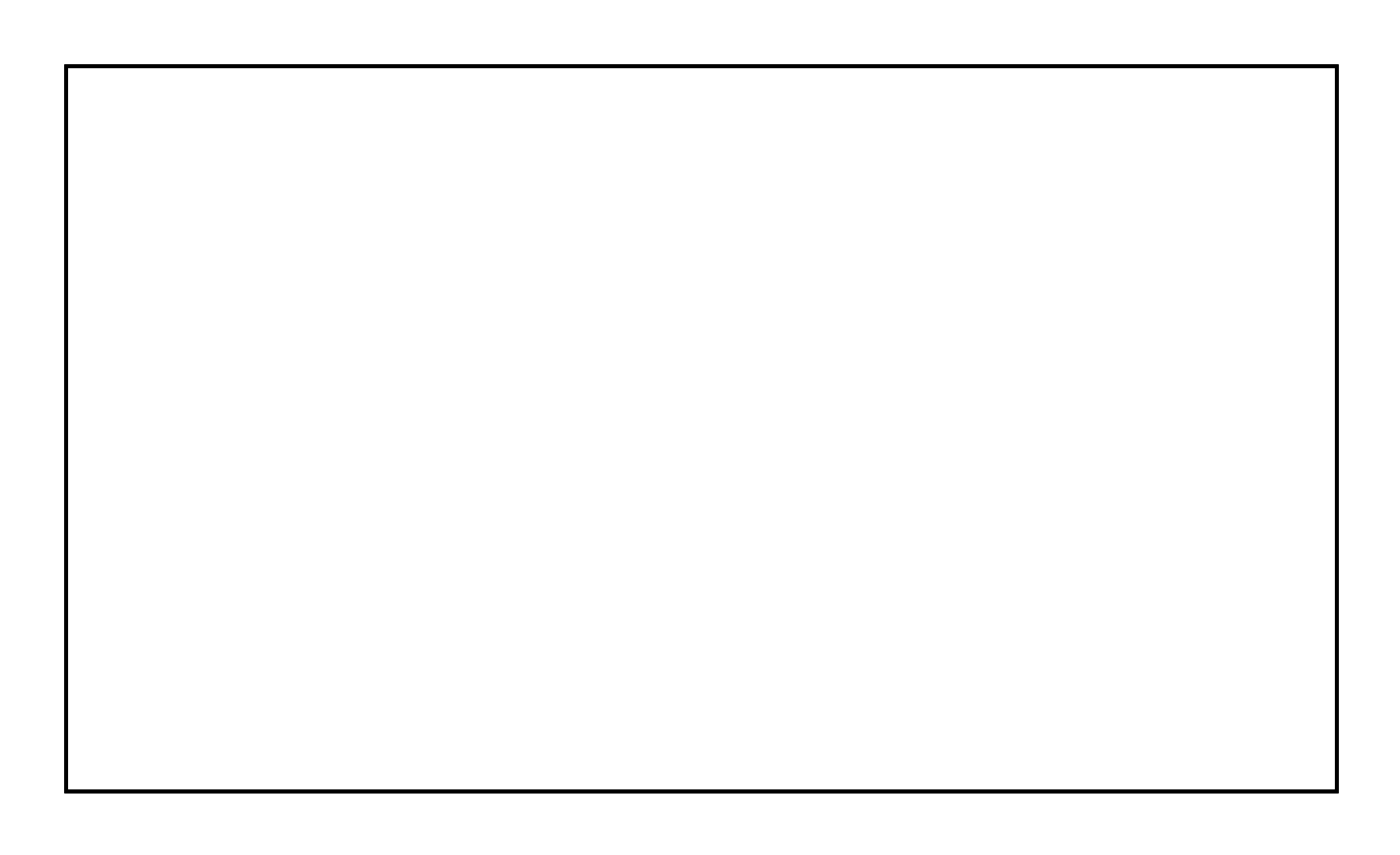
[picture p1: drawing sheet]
<svg xmlns="http://www.w3.org/2000/svg" width="77mm" height="47mm" viewBox="0 0 77 47" stroke-linecap="round" stroke-linejoin="round" font-family="sans-serif">
<path d="M3.6 3.6h69.8v39.8h-69.8z" fill="none" stroke="#000" stroke-width=".2"/>
<path d="M3.6 3.6v39.8h69.8v-39.8zM3.6 3.6h69.8v39.8h-69.8z" fill="#000"/>
<circle cx="36.1" cy="14.4" r=".7" fill="#fff"/>
<circle cx="36.1" cy="14.4" r=".7" fill="none" stroke="#fff" stroke-width=".76" stroke-linecap="butt"/>
<circle cx="46.3" cy="14.4" r=".7" fill="#fff"/>
<circle cx="46.3" cy="14.4" r=".7" fill="none" stroke="#fff" stroke-width=".76" stroke-linecap="butt"/>
<circle cx="36.1" cy="22" r=".7" fill="#fff"/>
<circle cx="36.1" cy="22" r=".7" fill="none" stroke="#fff" stroke-width=".76" stroke-linecap="butt"/>
<circle cx="46.3" cy="22" r=".7" fill="#fff"/>
<circle cx="46.3" cy="22" r=".7" fill="none" stroke="#fff" stroke-width=".76" stroke-linecap="butt"/>
<circle cx="36.1" cy="29.6" r=".7" fill="#fff"/>
<circle cx="36.1" cy="29.6" r=".7" fill="none" stroke="#fff" stroke-width=".76" stroke-linecap="butt"/>
<circle cx="46.3" cy="29.6" r=".7" fill="#fff"/>
<circle cx="46.3" cy="29.6" r=".7" fill="none" stroke="#fff" stroke-width=".76" stroke-linecap="butt"/>
<circle cx="36.1" cy="37.2" r=".7" fill="#fff"/>
<circle cx="36.1" cy="37.2" r=".7" fill="none" stroke="#fff" stroke-width=".76" stroke-linecap="butt"/>
<circle cx="46.3" cy="37.2" r=".7" fill="#fff"/>
<circle cx="46.3" cy="37.2" r=".7" fill="none" stroke="#fff" stroke-width=".76" stroke-linecap="butt"/>
<path d="M45.5 8.5h1.6v1.6h-1.6z" fill="#fff"/>
<path d="M45.5 8.5h1.6v1.6h-1.6z" fill="none" stroke="#fff" stroke-width=".76" stroke-linecap="butt"/>
<circle cx="46.3" cy="9.3" r=".79" fill="#fff"/>
<circle cx="46.3" cy="9.3" r=".79" fill="none" stroke="#fff" stroke-width=".76" stroke-linecap="butt"/>
<circle cx="43.8" cy="9.3" r=".79" fill="#fff"/>
<circle cx="43.8" cy="9.3" r=".79" fill="none" stroke="#fff" stroke-width=".76" stroke-linecap="butt"/>
<circle cx="41.2" cy="9.3" r=".79" fill="#fff"/>
<circle cx="41.2" cy="9.3" r=".79" fill="none" stroke="#fff" stroke-width=".76" stroke-linecap="butt"/>
<circle cx="10.7" cy="9.3" r=".72" fill="#fff"/>
<circle cx="10.7" cy="9.3" r=".72" fill="none" stroke="#fff" stroke-width=".78" stroke-linecap="butt"/>
<circle cx="13.3" cy="9.3" r=".72" fill="#fff"/>
<circle cx="13.3" cy="9.3" r=".72" fill="none" stroke="#fff" stroke-width=".78" stroke-linecap="butt"/>
<circle cx="15.8" cy="9.3" r=".72" fill="#fff"/>
<circle cx="15.8" cy="9.3" r=".72" fill="none" stroke="#fff" stroke-width=".78" stroke-linecap="butt"/>
<circle cx="18.4" cy="9.3" r=".72" fill="#fff"/>
<circle cx="18.4" cy="9.3" r=".72" fill="none" stroke="#fff" stroke-width=".78" stroke-linecap="butt"/>
<circle cx="20.9" cy="9.3" r=".72" fill="#fff"/>
<circle cx="20.9" cy="9.3" r=".72" fill="none" stroke="#fff" stroke-width=".78" stroke-linecap="butt"/>
<circle cx="23.4" cy="9.3" r=".72" fill="#fff"/>
<circle cx="23.4" cy="9.3" r=".72" fill="none" stroke="#fff" stroke-width=".78" stroke-linecap="butt"/>
<circle cx="26" cy="9.3" r=".72" fill="#fff"/>
<circle cx="26" cy="9.3" r=".72" fill="none" stroke="#fff" stroke-width=".78" stroke-linecap="butt"/>
<circle cx="28.5" cy="9.3" r=".72" fill="#fff"/>
<circle cx="28.5" cy="9.3" r=".72" fill="none" stroke="#fff" stroke-width=".78" stroke-linecap="butt"/>
<circle cx="10.7" cy="37.2" r=".72" fill="#fff"/>
<circle cx="10.7" cy="37.2" r=".72" fill="none" stroke="#fff" stroke-width=".78" stroke-linecap="butt"/>
<circle cx="13.3" cy="37.2" r=".72" fill="#fff"/>
<circle cx="13.3" cy="37.2" r=".72" fill="none" stroke="#fff" stroke-width=".78" stroke-linecap="butt"/>
<circle cx="15.8" cy="37.2" r=".72" fill="#fff"/>
<circle cx="15.8" cy="37.2" r=".72" fill="none" stroke="#fff" stroke-width=".78" stroke-linecap="butt"/>
<circle cx="18.4" cy="37.2" r=".72" fill="#fff"/>
<circle cx="18.4" cy="37.2" r=".72" fill="none" stroke="#fff" stroke-width=".78" stroke-linecap="butt"/>
<circle cx="20.9" cy="37.2" r=".72" fill="#fff"/>
<circle cx="20.9" cy="37.2" r=".72" fill="none" stroke="#fff" stroke-width=".78" stroke-linecap="butt"/>
<circle cx="23.4" cy="37.2" r=".72" fill="#fff"/>
<circle cx="23.4" cy="37.2" r=".72" fill="none" stroke="#fff" stroke-width=".78" stroke-linecap="butt"/>
<circle cx="26" cy="37.2" r=".72" fill="#fff"/>
<circle cx="26" cy="37.2" r=".72" fill="none" stroke="#fff" stroke-width=".78" stroke-linecap="butt"/>
<circle cx="28.5" cy="37.2" r=".72" fill="#fff"/>
<circle cx="28.5" cy="37.2" r=".72" fill="none" stroke="#fff" stroke-width=".78" stroke-linecap="butt"/>
<path d="M68.4 10.1h1.5v1.5h-1.5z" fill="#fff"/>
<path d="M68.4 10.1h1.5v1.5h-1.5z" fill="none" stroke="#fff" stroke-width=".76" stroke-linecap="butt"/>
<circle cx="69.2" cy="10.9" r=".76" fill="#fff"/>
<circle cx="69.2" cy="10.9" r=".76" fill="none" stroke="#fff" stroke-width=".76" stroke-linecap="butt"/>
<circle cx="69.2" cy="14.4" r=".76" fill="#fff"/>
<circle cx="69.2" cy="14.4" r=".76" fill="none" stroke="#fff" stroke-width=".76" stroke-linecap="butt"/>
<path d="M68.4 21.9h1.5v1.5h-1.5z" fill="#fff"/>
<path d="M68.4 21.9h1.5v1.5h-1.5z" fill="none" stroke="#fff" stroke-width=".76" stroke-linecap="butt"/>
<circle cx="69.2" cy="22.6" r=".76" fill="#fff"/>
<circle cx="69.2" cy="22.6" r=".76" fill="none" stroke="#fff" stroke-width=".76" stroke-linecap="butt"/>
<circle cx="69.2" cy="26.1" r=".76" fill="#fff"/>
<circle cx="69.2" cy="26.1" r=".76" fill="none" stroke="#fff" stroke-width=".76" stroke-linecap="butt"/>
<circle cx="69.2" cy="29.6" r=".76" fill="#fff"/>
<circle cx="69.2" cy="29.6" r=".76" fill="none" stroke="#fff" stroke-width=".76" stroke-linecap="butt"/>
<circle cx="69.2" cy="33.1" r=".76" fill="#fff"/>
<circle cx="69.2" cy="33.1" r=".76" fill="none" stroke="#fff" stroke-width=".76" stroke-linecap="butt"/>
<circle cx="69.2" cy="36.6" r=".76" fill="#fff"/>
<circle cx="69.2" cy="36.6" r=".76" fill="none" stroke="#fff" stroke-width=".76" stroke-linecap="butt"/>
</svg>
